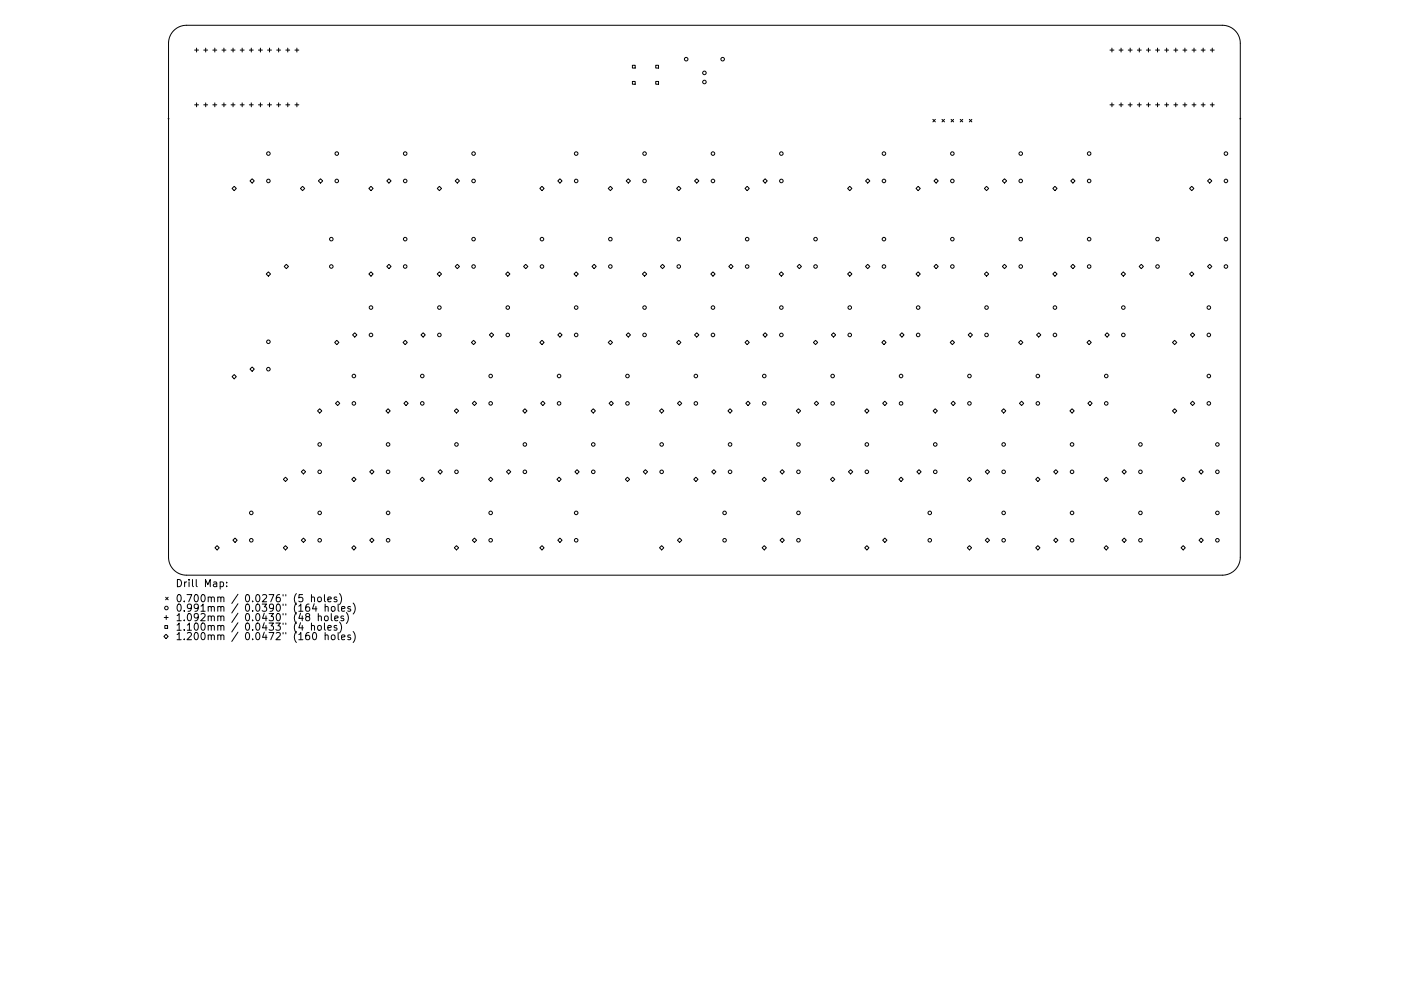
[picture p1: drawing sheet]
<svg xmlns="http://www.w3.org/2000/svg" width="297mm" height="210mm" viewBox="0 0 297 210" stroke-linecap="round" stroke-linejoin="round" font-family="sans-serif">
<defs><g id="words">
<g font-size="2.1">
<text x="37" y="123.7">Drill Map:</text>
<text x="37" y="126.9">0.700mm / 0.0276&quot; (5 holes)</text>
<text x="37" y="128.9">0.991mm / 0.0390&quot; (164 holes)</text>
<text x="37" y="130.9">1.092mm / 0.0430&quot; (48 holes)</text>
<text x="37" y="132.8">1.100mm / 0.0433&quot; (4 holes)</text>
<text x="37" y="134.8">1.200mm / 0.0472&quot; (160 holes)</text>
</g>
</g></defs>
<g fill="none" stroke="#000" stroke-width=".21">
<path d="M36.6 6.4a3.8 3.8 0 0 1 2.7-1.1h218.4a3.8 3.8 0 0 1 3.8 3.8v108.3a3.8 3.8 0 0 1-3.8 3.8h-218.4a3.8 3.8 0 0 1-3.8-3.8v-108.3a3.8 3.8 0 0 1 1.1-2.7zM41 10.6h.9M41.4 10.1v.9M42.9 10.6h.9M43.4 10.1v.9M44.9 10.6h.8M45.3 10.1v.9M46.8 10.6h.8M47.2 10.1v.9M48.7 10.6h.8M49.1 10.1v.9M50.6 10.6h.9"/>
<path d="M51.1 10.1v.9M52.6 10.6h.8M53 10.1v.9M54.5 10.6h.8M54.9 10.1v.9M56.4 10.6h.8M56.8 10.1v.9M58.3 10.6h.9M58.7 10.1v.9M60.3 10.6h.8M60.7 10.1v.9M62.2 10.6h.8"/>
<path d="M62.6 10.1v.9M133.3 13.8h.6v.5h-.6zM133.3 17.2h.6v.5h-.6zM138.2 13.8h.6v.5h-.6zM138.2 17.2h.6v.5h-.6zM234 10.6h.8M234.4 10.1v.9M235.9 10.6h.9M236.3 10.1v.9M237.8 10.6h.9M238.3 10.1v.9M239.8 10.6h.8"/>
<path d="M240.2 10.1v.9M241.7 10.6h.8M242.1 10.1v.9M243.6 10.6h.8M244 10.1v.9M245.5 10.6h.9M245.9 10.1v.9M247.5 10.6h.8M247.9 10.1v.9M249.4 10.6h.8M249.8 10.1v.9M251.3 10.6h.8"/>
<path d="M251.7 10.1v.9M253.2 10.6h.9M253.6 10.1v.9M255.1 10.6h.9M255.6 10.1v.9M41 22.1h.9M41.4 21.7v.8M42.9 22.1h.9M43.4 21.7v.8M44.9 22.1h.8M45.3 21.7v.8M46.8 22.1h.8"/>
<path d="M47.2 21.7v.8M48.7 22.1h.8M49.1 21.7v.8M49.4 39.3l.4 .4-.4 .5-.5-.5zM50.6 22.1h.9M51.1 21.7v.8M52.6 22.1h.8M52.7 38.1l.5-.4 .4 .4-.4 .5zM53 21.7v.8M54.5 22.1h.8M54.9 21.7v.8M56.4 22.1h.8"/>
<path d="M56.8 21.7v.8M58.3 22.1h.9M58.7 21.7v.8M60.3 22.1h.8M60.7 21.7v.8M62.2 22.1h.8M62.6 21.7v.8M63.8 39.3l.4 .4-.4 .5-.5-.5zM67.1 38.1l.5-.4 .4 .4-.4 .5zM78.2 39.3l.5 .4-.5 .5-.4-.5zM81.5 38.1l.5-.4 .4 .4-.4 .5zM92.6 39.3l.5 .4-.5 .5-.4-.5z"/>
<path d="M96 38.1l.4-.4 .5 .4-.5 .5zM114.3 39.3l.4 .4-.4 .5-.5-.5zM117.6 38.1l.4-.4 .5 .4-.5 .5zM128.7 39.3l.4 .4-.4 .5-.5-.5zM132.5 37.7l.4 .4-.4 .5-.5-.5zM143.1 39.3l.4 .4-.4 .5-.5-.5zM146.4 38.1l.5-.4 .4 .4-.4 .5zM157.5 39.3l.5 .4-.5 .5-.4-.5zM160.8 38.1l.5-.4 .5 .4-.5 .5zM178.7 39.7l.4-.4 .5 .4-.5 .5zM182.9 37.7l.5 .4-.5 .5-.4-.5zM193.6 39.3l.4 .4-.4 .5-.5-.5z"/>
<path d="M196.7 25.1l.5 .6M197.2 25.1l-.5 .6M197.3 37.7l.5 .4-.5 .5-.4-.5zM198.6 25.1l.5 .6M199.1 25.1l-.5 .6M200.5 25.1l.5 .6M201 25.1l-.5 .6M202.4 25.1l.6 .6M203 25.1l-.6 .6M204.3 25.1l.6 .6M204.9 25.1l-.6 .6M208 39.3l.4 .4-.4 .5-.5-.5z"/>
<path d="M211.8 37.7l.4 .4-.4 .5-.5-.5zM222.4 39.3l.5 .4-.5 .5-.5-.5zM225.7 38.1l.5-.4 .4 .4-.4 .5zM234 22.1h.8M234.4 21.7v.8M235.9 22.1h.9M236.3 21.7v.8M237.8 22.1h.9M238.3 21.7v.8M239.8 22.1h.8M240.2 21.7v.8M241.7 22.1h.8"/>
<path d="M242.1 21.7v.8M243.6 22.1h.8M244 21.7v.8M245.5 22.1h.9M245.9 21.7v.8M247.5 22.1h.8M247.9 21.7v.8M249.4 22.1h.8M249.8 21.7v.8M251.2 39.3l.5 .4-.5 .5-.4-.5zM251.3 22.1h.8M251.7 21.7v.8"/>
<path d="M253.2 22.1h.9M253.6 21.7v.8M254.6 38.1l.4-.4 .5 .4-.5 .5zM255.1 22.1h.9M255.6 21.7v.8M56.6 57.3l.4 .4-.4 .5-.5-.5zM60.4 55.7l.4 .4-.4 .5-.5-.5zM77.8 57.7l.4-.4 .5 .4-.5 .5zM81.5 56.1l.5-.4 .4 .4-.4 .5zM92.2 57.7l.4-.4 .5 .4-.5 .5zM96 56.1l.4-.4 .5 .4-.5 .5zM107 57.3l.5 .4-.5 .5-.4-.5z"/>
<path d="M110.4 56.1l.4-.4 .5 .4-.5 .5zM121 57.7l.5-.4 .4 .4-.4 .5zM124.8 56.1l.5-.4 .4 .4-.4 .5zM135.9 57.3l.4 .4-.4 .5-.5-.5zM139.2 56.1l.5-.4 .4 .4-.4 .5zM149.8 57.7l.5-.4 .5 .4-.5 .5zM153.6 56.1l.5-.4 .4 .4-.4 .5zM164.3 57.7l.4-.4 .5 .4-.5 .5zM168.5 55.7l.5 .4-.5 .5-.4-.5zM178.7 57.7l.4-.4 .5 .4-.5 .5zM182.9 55.7l.5 .4-.5 .5-.4-.5zM193.6 57.3l.4 .4-.4 .5-.5-.5z"/>
<path d="M197.3 55.7l.5 .4-.5 .5-.4-.5zM207.5 57.7l.5-.4 .4 .4-.4 .5zM211.8 55.7l.4 .4-.4 .5-.5-.5zM222.4 57.3l.5 .4-.5 .5-.5-.5zM226.2 55.7l.4 .4-.4 .5-.5-.5zM236.4 57.7l.4-.4 .5 .4-.5 .5zM240.6 55.7l.5 .4-.5 .5-.5-.5zM251.2 57.3l.5 .4-.5 .5-.4-.5zM254.6 56.1l.4-.4 .5 .4-.5 .5zM48.9 79.4l.5-.5 .4 .5-.4 .4zM52.7 77.8l.5-.5 .4 .5-.4 .4zM70.5 72.1l.5-.4 .5 .4-.5 .5z"/>
<path d="M74.8 70.1l.4 .5-.4 .4-.5-.4zM85 72.1l.4-.4 .5 .4-.5 .5zM88.7 70.6l.5-.5 .5 .5-.5 .4zM99.4 72.1l.4-.4 .5 .4-.5 .5zM103.6 70.1l.5 .5-.5 .4-.4-.4zM113.8 72.1l.5-.4 .4 .4-.4 .5zM117.6 70.6l.4-.5 .5 .5-.5 .4zM128.7 71.7l.4 .4-.4 .5-.5-.5zM132.5 70.1l.4 .5-.4 .4-.5-.4zM143.1 71.7l.4 .4-.4 .5-.5-.5zM146.4 70.6l.5-.5 .4 .5-.4 .4zM157.1 72.1l.4-.4 .5 .4-.5 .5z"/>
<path d="M161.3 70.1l.5 .5-.5 .4-.5-.4zM171.5 72.1l.4-.4 .5 .4-.5 .5zM175.3 70.6l.4-.5 .5 .5-.5 .4zM186.4 71.7l.4 .4-.4 .5-.5-.5zM190.1 70.1l.5 .5-.5 .4-.4-.4zM200.3 72.1l.5-.4 .4 .4-.4 .5zM204.1 70.6l.5-.5 .4 .5-.4 .4zM215.2 71.7l.4 .4-.4 .5-.5-.5zM219 70.1l.4 .5-.4 .4-.5-.4zM229.2 72.1l.4-.4 .5 .4-.5 .5zM232.9 70.6l.5-.5 .4 .5-.4 .4zM247.2 72.1l.4-.4 .5 .4-.5 .5z"/>
<path d="M251 70.6l.4-.5 .5 .5-.5 .4zM63.5 99.4l.5-.5 .4 .5-.4 .5zM66.9 86.6l.5-.5 .4 .5-.4 .4zM70.7 85l.5-.5 .4 .5-.4 .4zM78.4 98.9l.4 .5-.4 .5-.5-.5zM81.8 86.1l.5 .5-.5 .4-.4-.4zM85.1 85l.5-.5 .5 .5-.5 .4zM92.8 98.9l.5 .5-.5 .5-.4-.5zM95.8 86.6l.4-.5 .5 .5-.5 .4zM99.6 85l.4-.5 .5 .5-.5 .4zM106.8 99.4l.4-.5 .5 .5-.5 .5zM110.2 86.6l.5-.5 .4 .5-.4 .4z"/>
<path d="M114 85l.4-.5 .5 .5-.5 .4zM121.6 98.9l.5 .5-.5 .5-.4-.5zM124.6 86.6l.5-.5 .4 .5-.4 .4zM128.9 84.5l.4 .5-.4 .4-.5-.4zM135.6 99.4l.5-.5 .4 .5-.4 .5zM139 86.6l.5-.5 .4 .5-.4 .4zM142.8 85l.5-.5 .4 .5-.4 .4zM150.5 98.9l.4 .5-.4 .5-.5-.5zM153.5 86.6l.4-.5 .5 .5-.5 .4zM157.7 84.5l.4 .5-.4 .4-.5-.4zM164.9 98.9l.5 .5-.5 .5-.5-.5zM168.3 86.1l.5 .5-.5 .4-.4-.4z"/>
<path d="M172.1 84.5l.5 .5-.5 .4-.4-.4zM179.3 98.9l.5 .5-.5 .5-.4-.5zM182.7 86.1l.5 .5-.5 .4-.4-.4zM186.1 85l.4-.5 .5 .5-.5 .4zM193.3 99.4l.4-.5 .5 .5-.5 .5zM197.2 86.1l.4 .5-.4 .4-.5-.4zM200.9 84.5l.5 .5-.5 .4-.4-.4zM208.2 98.9l.4 .5-.4 .5-.5-.5zM211.6 86.1l.4 .5-.4 .4-.5-.4zM214.9 85l.5-.5 .4 .5-.4 .4zM222.1 99.4l.5-.5 .4 .5-.4 .5zM226 86.1l.5 .5-.5 .4-.5-.4z"/>
<path d="M229.8 84.5l.4 .5-.4 .4-.5-.4zM237 98.9l.5 .5-.5 .5-.5-.5zM247.2 86.6l.4-.5 .5 .5-.5 .4zM251 85l.4-.5 .5 .5-.5 .4zM252.8 99.4l.4-.5 .5 .5-.5 .5zM45.8 115l.4 .4-.4 .5-.5-.5zM49.6 113.4l.4 .4-.4 .5-.5-.5zM59.7 101l.5-.5 .4 .5-.4 .4zM59.7 115.4l.5-.4 .4 .4-.4 .5zM63.5 113.8l.5-.4 .4 .4-.4 .5zM74.6 100.5l.5 .5-.5 .4-.5-.4zM74.6 115l.5 .4-.5 .5-.5-.5z"/>
<path d="M78.4 113.4l.4 .4-.4 .5-.5-.5zM89 100.5l.5 .5-.5 .4-.4-.4zM95.8 115.4l.4-.4 .5 .4-.5 .5zM99.6 113.8l.4-.4 .5 .4-.5 .5zM103 101l.4-.5 .5 .5-.5 .4zM113.8 115.4l.5-.4 .4 .4-.4 .5zM117.6 113.8l.4-.4 .5 .4-.5 .5zM117.9 100.5l.4 .5-.4 .4-.5-.4zM131.8 101l.5-.5 .4 .5-.4 .4zM139 115.4l.5-.4 .4 .4-.4 .5zM142.8 113.8l.5-.4 .4 .4-.4 .5zM146.7 100.5l.5 .5-.5 .4-.5-.4z"/>
<path d="M160.7 115.4l.4-.4 .5 .4-.5 .5zM160.7 101l.4-.5 .5 .5-.5 .4zM164.4 113.8l.5-.4 .5 .4-.5 .5zM175.5 100.5l.5 .5-.5 .4-.4-.4zM182.3 115.4l.4-.4 .5 .4-.5 .5zM186.1 113.8l.4-.4 .5 .4-.5 .5zM190 100.5l.4 .5-.4 .4-.5-.4zM204.4 100.5l.4 .5-.4 .4-.5-.4zM204.4 115l.4 .4-.4 .5-.5-.5zM208.2 113.4l.4 .4-.4 .5-.5-.5zM218.3 101l.5-.5 .4 .5-.4 .4zM218.3 115.4l.5-.4 .4 .4-.4 .5z"/>
<path d="M222.1 113.8l.5-.4 .4 .4-.4 .5zM233.2 100.5l.5 .5-.5 .4-.4-.4zM233.2 115l.5 .4-.5 .5-.4-.5zM237 113.4l.5 .4-.5 .5-.5-.5zM249 101l.4-.5 .5 .5-.5 .4zM249 115.4l.4-.4 .5 .4-.5 .5zM252.8 113.8l.4-.4 .5 .4-.5 .5zM34.6 130.1h.9M34.7 131.8h.6v.6h-.6zM34.9 125.8l.6 .6M35 133.6l.5 .5-.5 .4-.5-.4zM35 129.7v.8"/>
<path d="M35.5 125.8l-.6 .6M46.4 122.7l.4-.1 .3 .3-.1 .6h-.6M47.8 123.5v.1M47.8 122.7v.1M64.7 129.9l-.3-.3 .1-.2 .2-.1h.5l.1 .3-.1 .2-.6 .2-.2 .2v.3l.3 .3 .5-.1 .1-.2v-.3l-.3-.3M65.7 125.9l.2-.1h.3l.1 1M65.7 131.9l.2-.1h.3l.1 1M65.7 125.3v1.5M65.7 131.3v1.5M66.1 133.3h.1a.81 .81 0 0 1 .6 .7 .81 .81 0 0 1-.6 .8 1.01 1.01 0 0 1-.1-1.5zM66.2 127.2l-.3 1.1h.9M66.6 127.8v1"/>
<path d="M67 125.9l.2-.1 .5 .1 .1 .6-.2 .2-.4 .1-.2-.2zM67.1 129.9l.2-.1h.4l.1 1M67.1 131.8h.4l.3 .3v.4l-.3 .3-.4-.1-.1-.2zM67.1 129.3v1.5M68.4 125.3v1.3l.2 .2M68.4 131.3v1.3l.2 .2M68.5 127.9l.3-.1h.3l.1 1M68.5 129.8h.4l.3 .3v.4l-.3 .3-.4-.1-.1-.2zM68.5 133.9l.3-.1h.3l.1 1M68.5 127.3v1.5M68.5 133.3v1.5M69.1 126.3l.7-.2v-.3h-.5l-.2 .2 .1 .7h.6"/>
<path d="M69.1 132.3l.7-.2v-.3h-.5l-.2 .2 .1 .7h.6M69.8 129.3v1.3l.3 .2M69.9 133.9l.2-.1 .5 .1v.6l-.1 .2-.4 .1-.2-.2zM70 127.8h.3l.3 .3v.4l-.3 .3-.3-.1-.2-.2zM70.6 130.3l.7-.2-.1-.3h-.4l-.2 .2v.7h.6M71 125.8h-.4l-.2 .2 .1 .2 .5 .1v.4h-.6M71 131.8h-.4l-.2 .2 .1 .2 .5 .1v.4h-.6M71.3 127.3v1.3l.2 .2M71.3 133.3v1.3l.2 .2M71.6 125.1a1.74 1.74 0 0 1 0 2.3M71.6 131a1.74 1.74 0 0 1 0 2.4M72 128.3l.7-.2v-.3h-.5l-.2 .2 .1 .7h.6"/>
<path d="M72 134.3l.7-.2v-.3h-.5l-.2 .2 .1 .7h.6M72.4 129.8h-.3l-.2 .2v.2l.5 .1v.4h-.5M73 129a1.74 1.74 0 0 1 0 2.4M73.9 127.8h-.4l-.2 .2 .1 .2 .5 .1v.4h-.6M73.9 133.8h-.4l-.2 .2 .1 .2 .5 .1v.4h-.6M74.5 127a1.74 1.74 0 0 1 0 2.4M74.5 133a1.74 1.74 0 0 1 0 2.4"/>
<circle cx="144.7" cy="12.5" r=".37"/>
<circle cx="148.5" cy="15.4" r=".37"/>
<circle cx="148.5" cy="17.3" r=".37"/>
<circle cx="152.3" cy="12.5" r=".37"/>
<circle cx="56.6" cy="38.1" r=".37"/>
<circle cx="56.6" cy="32.4" r=".37"/>
<circle cx="71" cy="38.1" r=".37"/>
<circle cx="71" cy="32.4" r=".37"/>
<circle cx="85.4" cy="38.1" r=".37"/>
<circle cx="85.4" cy="32.4" r=".37"/>
<circle cx="99.8" cy="38.1" r=".37"/>
<circle cx="99.8" cy="32.4" r=".37"/>
<circle cx="121.5" cy="38.1" r=".37"/>
<circle cx="121.5" cy="32.4" r=".37"/>
<circle cx="135.9" cy="38.1" r=".37"/>
<circle cx="135.9" cy="32.4" r=".37"/>
<circle cx="150.3" cy="38.1" r=".37"/>
<circle cx="150.3" cy="32.4" r=".37"/>
<circle cx="164.7" cy="38.1" r=".37"/>
<circle cx="164.7" cy="32.4" r=".37"/>
<circle cx="186.4" cy="38.1" r=".37"/>
<circle cx="186.4" cy="32.4" r=".37"/>
<circle cx="200.8" cy="38.1" r=".37"/>
<circle cx="200.8" cy="32.4" r=".37"/>
<circle cx="215.2" cy="38.1" r=".37"/>
<circle cx="215.2" cy="32.4" r=".37"/>
<circle cx="229.6" cy="38.1" r=".37"/>
<circle cx="229.6" cy="32.4" r=".37"/>
<circle cx="258.4" cy="38.1" r=".37"/>
<circle cx="258.4" cy="32.4" r=".37"/>
<circle cx="69.8" cy="56.1" r=".37"/>
<circle cx="69.8" cy="50.4" r=".37"/>
<circle cx="85.4" cy="56.1" r=".37"/>
<circle cx="85.4" cy="50.4" r=".37"/>
<circle cx="99.8" cy="56.1" r=".37"/>
<circle cx="99.8" cy="50.4" r=".37"/>
<circle cx="114.3" cy="56.1" r=".37"/>
<circle cx="114.3" cy="50.4" r=".37"/>
<circle cx="128.7" cy="56.1" r=".37"/>
<circle cx="128.7" cy="50.4" r=".37"/>
<circle cx="143.1" cy="56.1" r=".37"/>
<circle cx="143.1" cy="50.4" r=".37"/>
<circle cx="157.5" cy="56.1" r=".37"/>
<circle cx="157.5" cy="50.4" r=".37"/>
<circle cx="171.9" cy="56.1" r=".37"/>
<circle cx="171.9" cy="50.4" r=".37"/>
<circle cx="186.4" cy="56.1" r=".37"/>
<circle cx="186.4" cy="50.4" r=".37"/>
<circle cx="200.8" cy="56.1" r=".37"/>
<circle cx="200.8" cy="50.4" r=".37"/>
<circle cx="215.2" cy="56.1" r=".37"/>
<circle cx="215.2" cy="50.4" r=".37"/>
<circle cx="229.6" cy="56.1" r=".37"/>
<circle cx="229.6" cy="50.4" r=".37"/>
<circle cx="244" cy="56.1" r=".37"/>
<circle cx="244" cy="50.4" r=".37"/>
<circle cx="258.4" cy="56.1" r=".37"/>
<circle cx="258.4" cy="50.4" r=".37"/>
<circle cx="56.6" cy="72" r=".37"/>
<circle cx="56.6" cy="77.8" r=".37"/>
<circle cx="74.6" cy="79.2" r=".37"/>
<circle cx="78.2" cy="64.8" r=".37"/>
<circle cx="78.2" cy="70.6" r=".37"/>
<circle cx="89" cy="79.2" r=".37"/>
<circle cx="92.6" cy="64.8" r=".37"/>
<circle cx="92.6" cy="70.6" r=".37"/>
<circle cx="103.4" cy="79.2" r=".37"/>
<circle cx="107" cy="64.8" r=".37"/>
<circle cx="107" cy="70.6" r=".37"/>
<circle cx="117.9" cy="79.2" r=".37"/>
<circle cx="121.5" cy="64.8" r=".37"/>
<circle cx="121.5" cy="70.6" r=".37"/>
<circle cx="132.3" cy="79.2" r=".37"/>
<circle cx="135.9" cy="64.8" r=".37"/>
<circle cx="135.9" cy="70.6" r=".37"/>
<circle cx="146.7" cy="79.2" r=".37"/>
<circle cx="150.3" cy="64.8" r=".37"/>
<circle cx="150.3" cy="70.6" r=".37"/>
<circle cx="161.1" cy="79.2" r=".37"/>
<circle cx="164.7" cy="64.8" r=".37"/>
<circle cx="164.7" cy="70.6" r=".37"/>
<circle cx="175.5" cy="79.2" r=".37"/>
<circle cx="179.1" cy="64.8" r=".37"/>
<circle cx="179.1" cy="70.6" r=".37"/>
<circle cx="190" cy="79.2" r=".37"/>
<circle cx="193.6" cy="64.8" r=".37"/>
<circle cx="193.6" cy="70.6" r=".37"/>
<circle cx="204.4" cy="79.2" r=".37"/>
<circle cx="208" cy="64.8" r=".37"/>
<circle cx="208" cy="70.6" r=".37"/>
<circle cx="218.8" cy="79.2" r=".37"/>
<circle cx="222.4" cy="64.8" r=".37"/>
<circle cx="222.4" cy="70.6" r=".37"/>
<circle cx="233.2" cy="79.2" r=".37"/>
<circle cx="236.8" cy="64.8" r=".37"/>
<circle cx="236.8" cy="70.6" r=".37"/>
<circle cx="254.8" cy="64.8" r=".38"/>
<circle cx="254.8" cy="79.2" r=".38"/>
<circle cx="254.8" cy="70.6" r=".38"/>
<circle cx="67.4" cy="93.6" r=".37"/>
<circle cx="67.4" cy="99.4" r=".37"/>
<circle cx="74.6" cy="85" r=".37"/>
<circle cx="81.8" cy="93.6" r=".37"/>
<circle cx="81.8" cy="99.4" r=".37"/>
<circle cx="89" cy="85" r=".37"/>
<circle cx="96.2" cy="93.6" r=".37"/>
<circle cx="96.2" cy="99.4" r=".37"/>
<circle cx="103.4" cy="85" r=".37"/>
<circle cx="110.7" cy="93.6" r=".37"/>
<circle cx="110.7" cy="99.4" r=".37"/>
<circle cx="117.9" cy="85" r=".37"/>
<circle cx="125.1" cy="93.6" r=".37"/>
<circle cx="125.1" cy="99.4" r=".37"/>
<circle cx="132.3" cy="85" r=".37"/>
<circle cx="139.5" cy="93.6" r=".37"/>
<circle cx="139.5" cy="99.4" r=".37"/>
<circle cx="146.7" cy="85" r=".37"/>
<circle cx="153.9" cy="93.6" r=".37"/>
<circle cx="153.9" cy="99.4" r=".37"/>
<circle cx="161.1" cy="85" r=".37"/>
<circle cx="168.3" cy="93.6" r=".37"/>
<circle cx="168.3" cy="99.4" r=".37"/>
<circle cx="175.5" cy="85" r=".37"/>
<circle cx="182.7" cy="93.6" r=".37"/>
<circle cx="182.7" cy="99.4" r=".37"/>
<circle cx="190" cy="85" r=".37"/>
<circle cx="197.2" cy="93.6" r=".37"/>
<circle cx="197.2" cy="99.4" r=".37"/>
<circle cx="204.4" cy="85" r=".37"/>
<circle cx="211.6" cy="93.6" r=".37"/>
<circle cx="211.6" cy="99.4" r=".37"/>
<circle cx="218.8" cy="85" r=".37"/>
<circle cx="226" cy="93.6" r=".37"/>
<circle cx="226" cy="99.4" r=".37"/>
<circle cx="233.2" cy="85" r=".37"/>
<circle cx="240.4" cy="93.6" r=".37"/>
<circle cx="240.4" cy="99.4" r=".37"/>
<circle cx="254.8" cy="85" r=".38"/>
<circle cx="256.6" cy="93.6" r=".37"/>
<circle cx="256.6" cy="99.4" r=".37"/>
<circle cx="53" cy="113.8" r=".37"/>
<circle cx="53" cy="108.1" r=".37"/>
<circle cx="67.4" cy="113.8" r=".37"/>
<circle cx="67.4" cy="108.1" r=".37"/>
<circle cx="81.8" cy="113.8" r=".37"/>
<circle cx="81.8" cy="108.1" r=".37"/>
<circle cx="103.4" cy="113.8" r=".37"/>
<circle cx="103.4" cy="108.1" r=".37"/>
<circle cx="121.5" cy="113.8" r=".37"/>
<circle cx="121.5" cy="108.1" r=".37"/>
<circle cx="152.8" cy="113.8" r=".37"/>
<circle cx="152.8" cy="108.1" r=".37"/>
<circle cx="168.3" cy="113.8" r=".37"/>
<circle cx="168.3" cy="108.1" r=".37"/>
<circle cx="196" cy="113.8" r=".37"/>
<circle cx="196" cy="108.1" r=".37"/>
<circle cx="211.6" cy="113.8" r=".37"/>
<circle cx="211.6" cy="108.1" r=".37"/>
<circle cx="226" cy="113.8" r=".37"/>
<circle cx="226" cy="108.1" r=".37"/>
<circle cx="240.4" cy="113.8" r=".37"/>
<circle cx="240.4" cy="108.1" r=".37"/>
<circle cx="256.6" cy="113.8" r=".37"/>
<circle cx="256.6" cy="108.1" r=".37"/>
<circle cx="35.1" cy="128.1" r=".37"/>
</g>
<g fill="#000" stroke="#000" stroke-width=".21">
<circle cx="35.5" cy="25" r=".08"/>
<circle cx="261.5" cy="25" r=".08"/>
</g>
<use href="#words"/>
</svg>
